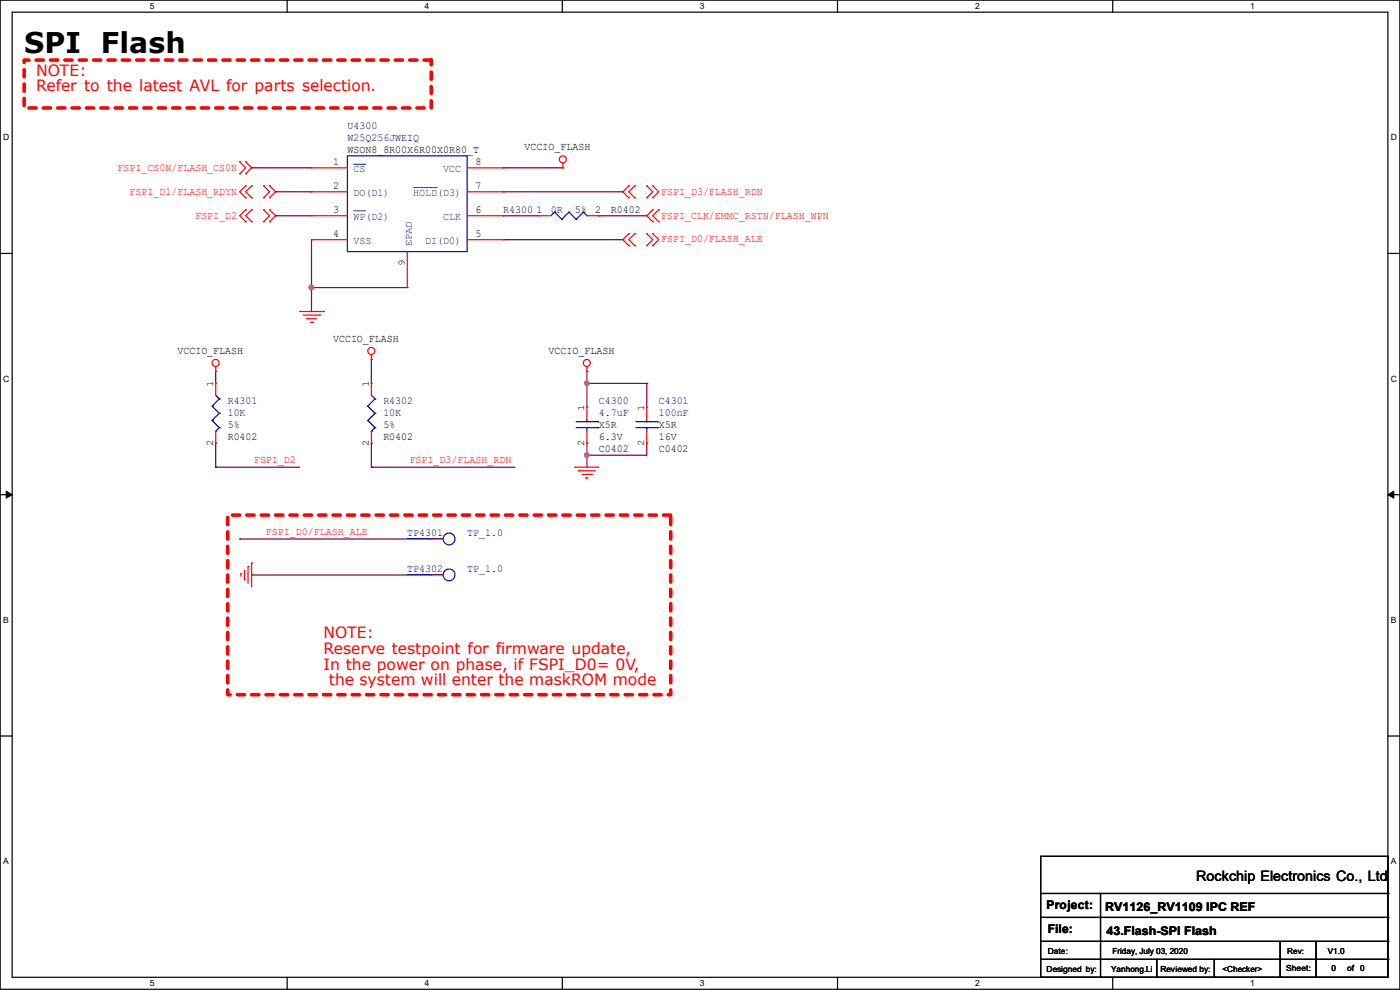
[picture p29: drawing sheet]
<svg xmlns="http://www.w3.org/2000/svg" width="297mm" height="210mm" viewBox="0 0 297 210" stroke-linecap="round" stroke-linejoin="round" font-family="sans-serif">
<defs><g id="words">
<text font-size="6.1" x="5.1" y="11.2">SPI Flash</text>
<g font-size="3.3" fill="#f00">
<text x="7.7" y="16">NOTE:</text>
<text x="7.7" y="19.3">Refer to the latest AVL for parts selection.</text>
<text x="68.6" y="135.4">NOTE:</text>
<text x="68.6" y="138.7">Reserve testpoint for firmware update,</text>
<text x="68.6" y="142">In the power on phase, if FSPI_D0= 0V,</text>
<text x="69.8" y="145.3">the system will enter the maskROM mode</text>
</g>
<text font-size="3" x="253.8" y="186.9">Rockchip Electronics Co., Ltd</text>
<g font-size="2.5">
<text x="222" y="192.9">Project:</text>
<text x="222.3" y="198">File:</text>
<text x="234.5" y="193.2">RV1126_RV1109 IPC REF</text>
<text x="234.7" y="198.2">43.Flash-SPI Flash</text>
</g>
<g font-size="2.3" fill="#000080">
<text x="73.7" y="27.3">U4300</text>
<text x="73.7" y="29.8">W25Q256JWEIQ</text>
<text x="106.7" y="45.1">R4300</text>
<text x="116.9" y="45.1">0R</text>
<text x="48.3" y="85.7">R4301</text>
<text x="48.3" y="88.3">10K</text>
<text x="81.3" y="85.7">R4302</text>
<text x="81.3" y="88.3">10K</text>
<text x="127" y="85.7">C4300</text>
<text x="127" y="88.3">4.7uF</text>
<text x="139.7" y="85.7">C4301</text>
<text x="139.7" y="88.3">100nF</text>
<text x="86.4" y="113.7">TP4301</text>
<text x="99.1" y="113.7">TP_1.0</text>
<text x="86.4" y="121.3">TP4302</text>
<text x="99.1" y="121.3">TP_1.0</text>
</g>
<g font-size="2.3">
<text x="70.7" y="35.1">1</text>
<text x="73.7" y="32.4">WSON8_8R00X6R00X0R80_T</text>
<text x="100.9" y="35.1">8</text>
<text x="111.3" y="31.9">VCCIO_FLASH</text>
<text x="70.7" y="40.1">2</text>
<text x="100.9" y="40.1">7</text>
<text x="70.7" y="45.2">3</text>
<text x="100.9" y="45.2">6</text>
<text x="113.8" y="45.2">1</text>
<text x="122" y="45.1">5%</text>
<text x="126.3" y="45.2">2</text>
<text x="129.6" y="45.1">R0402</text>
<text x="70.7" y="50.3">4</text>
<text x="100.9" y="50.3">5</text>
<text x="37.6" y="75.1">VCCIO_FLASH</text>
<text x="70.7" y="72.5">VCCIO_FLASH</text>
<text x="116.4" y="75.1">VCCIO_FLASH</text>
<text x="48.3" y="93.3">R0402</text>
<text x="48.3" y="90.8">5%</text>
<text x="81.3" y="93.3">R0402</text>
<text x="81.3" y="90.8">5%</text>
<text x="127" y="95.9">C0402</text>
<text x="127" y="90.8">X5R</text>
<text x="127" y="93.3">6.3V</text>
<text x="139.7" y="95.9">C0402</text>
<text x="139.7" y="90.8">X5R</text>
<text x="139.7" y="93.3">16V</text>
</g>
<g font-size="2.3" fill="#f00">
<text x="24.9" y="36.2">FSPI_CS0N/FLASH_CS0N</text>
<text x="27.5" y="41.3">FSPI_D1/FLASH_RDYN</text>
<text x="140.3" y="41.3">FSPI_D3/FLASH_RDN</text>
<text x="41.4" y="46.4">FSPI_D2</text>
<text x="140.3" y="46.4">FSPI_CLK/EMMC_RSTN/FLASH_WPN</text>
<text x="140.3" y="51.4">FSPI_D0/FLASH_ALE</text>
<text x="53.9" y="98.2">FSPI_D2</text>
<text x="86.9" y="98.2">FSPI_D3/FLASH_RDN</text>
<text x="56.4" y="113.4">FSPI_D0/FLASH_ALE</text>
</g>
<g font-size="2.3" fill="#004080">
<text x="75" y="36.5">CS</text>
<text x="75" y="41.6">DO(D1)</text>
<text x="87.7" y="41.6">HOLD(D3)</text>
<text x="94" y="36.5">VCC</text>
<text x="75" y="46.7">WP(D2)</text>
<text x="94" y="46.7">CLK</text>
<text x="75" y="51.8">VSS</text>
<text x="90.2" y="51.8">DI(D0)</text>
</g>
<text font-size="2.1" fill="#004080" x="87.4" y="52.1" transform="rotate(-90 87.4 52.1)">EPAD</text>
<g font-size="2.1">
<text x="85.9" y="56.4" transform="rotate(-90 85.9 56.4)">9</text>
<text x="45.2" y="82.1" transform="rotate(-90 45.2 82.1)">1</text>
<text x="78.2" y="82.1" transform="rotate(-90 78.2 82.1)">1</text>
<text x="124" y="87.2" transform="rotate(-90 124 87.2)">1</text>
<text x="136.7" y="87.2" transform="rotate(-90 136.7 87.2)">1</text>
<text x="45.2" y="94.5" transform="rotate(-90 45.2 94.5)">2</text>
<text x="78.2" y="94.5" transform="rotate(-90 78.2 94.5)">2</text>
<text x="124" y="94.5" transform="rotate(-90 124 94.5)">2</text>
<text x="136.7" y="94.5" transform="rotate(-90 136.7 94.5)">2</text>
</g>
<g font-size="1.8">
<text x="31.8" y="1.9">5</text>
<text x="90.1" y="1.9">4</text>
<text x="148.5" y="1.9">3</text>
<text x="206.8" y="1.9">2</text>
<text x="265.2" y="1.9">1</text>
<text x=".7" y="29.8">D</text>
<text x="295.1" y="29.8">D</text>
<text x=".7" y="80.9">C</text>
<text x="295.1" y="80.9">C</text>
<text x=".7" y="132.1">B</text>
<text x="295.1" y="132.1">B</text>
<text x=".7" y="183.3">A</text>
<text x="295.1" y="183.3">A</text>
<text x="222.3" y="202.3">Date:</text>
<text x="236" y="202.3">Friday, July 03, 2020</text>
<text x="281.7" y="202.3">V1.0</text>
<text x="31.8" y="209.2">5</text>
<text x="90.1" y="209.2">4</text>
<text x="148.5" y="209.2">3</text>
<text x="206.8" y="209.2">2</text>
<text x="222" y="206.1">Designed by:</text>
<text x="235.7" y="206.1">Yanhong.Li</text>
<text x="246.2" y="206.1">Reviewed by:</text>
<text x="259.4" y="206.1">&lt;Checker&gt;</text>
<text x="265.2" y="209.2">1</text>
<text x="272.8" y="205.9">Sheet:</text>
<text x="282.5" y="205.9">0</text>
<text x="285.8" y="205.9">of 0</text>
</g>
<text font-size="1.7" x="273.1" y="202.3">Rev:</text>
</g></defs>
<path d="M0 0h297v209.8h-297zM2.6 2.6h291.8v204.7h-291.8z" fill="none" stroke="#000" stroke-width=".25"/>
<g fill="#fff">
<path d="M31.7 .3h1v2h-1z"/>
<path d="M31.7 207.6h1v1.9h-1z"/>
</g>
<path d="M60.9 0v2.6M60.9 207.3v2.5" fill="none" stroke="#000" stroke-width=".25"/>
<g fill="#fff">
<path d="M90.1 .3h1v2h-1z"/>
<path d="M90.1 207.6h1v1.9h-1z"/>
</g>
<path d="M119.3 0v2.6M119.3 207.3v2.5" fill="none" stroke="#000" stroke-width=".25"/>
<g fill="#fff">
<path d="M148.5 .3h.9v2h-.9z"/>
<path d="M148.5 207.6h.9v1.9h-.9z"/>
</g>
<path d="M177.7 0v2.6M177.7 207.3v2.5" fill="none" stroke="#000" stroke-width=".25"/>
<g fill="#fff">
<path d="M206.8 .3h1v2h-1z"/>
<path d="M206.8 207.6h1v1.9h-1z"/>
</g>
<path d="M236.1 0v2.6M236.1 207.3v2.5" fill="none" stroke="#000" stroke-width=".25"/>
<g fill="#fff">
<path d="M265.2 .3h1v2h-1z"/>
<path d="M265.2 207.6h1v1.9h-1z"/>
<path d="M.7 28.2h1.2v1.9h-1.2z"/>
<path d="M295.1 28.2h1.2v1.9h-1.2z"/>
<path d="M.7 79.3h1.2v2h-1.2z"/>
<path d="M295.1 79.3h1.2v2h-1.2z"/>
</g>
<path d="M0 53.8h2.6M294.4 53.8h2.6" fill="none" stroke="#000" stroke-width=".25"/>
<g fill="#fff">
<path d="M.7 130.5h1.2v2h-1.2z"/>
<path d="M295.1 130.5h1.1v2h-1.1z"/>
</g>
<path d="M0 104.9h2.6M294.4 104.9h2.6" fill="none" stroke="#000" stroke-width=".25"/>
<path d="M1.3 104.2l1.3 .7-1.3 .8zM294.4 104.9l1.3-.7v1.5z" fill="#000" stroke="#000" stroke-width=".21"/>
<g fill="#fff">
<path d="M.7 181.7h1.2v2h-1.2z"/>
<path d="M295.1 181.7h1.1v2h-1.1z"/>
</g>
<g fill="none" stroke="#000" stroke-width=".25">
<path d="M0 156.1h2.6M294.4 156.1h2.6M220.8 181.7h73.6v25.6h-73.6zM220.8 189.5h73.6M220.8 194.6h73.6M220.8 199.7h73.6M233.5 189.5v17.8M271.6 199.7v7.6M279.2 199.7v7.6M294.4 189.5h.1M294.4 194.6h.1M294.4 199.7h.1"/>
<path d="M220.8 203.5h73.6M233.5 207.3h.1M245.4 207.3h.1M245.4 203.5v3.8M257.6 207.3h.1M257.6 203.5v3.8M271.6 207.3h.1M279.2 207.3h.1M294.4 203.5h.1"/>
</g>
<path d="M5.1 12.7h86.4v10.2h-86.4zM48.3 109.3h94v38.1h-94z" fill="none" stroke="#f00" stroke-width=".76" stroke-dasharray="1.5 1.5"/>
<g fill="none" stroke="#800040" stroke-width=".25">
<path d="M53.4 35.6h.1M53.4 35.6h12.7M106.7 35.6h.1M106.7 35.6h12.7M58.5 45.8h.1M58.5 40.7h.1M58.5 45.8h7.6M58.5 40.7h7.6M66.1 50.8h.1M66.1 50.8v15.3M106.7 40.7h.1M106.7 45.8h.1"/>
<path d="M106.7 45.8h7.6M106.7 40.7h25.4M106.7 50.8h25.4M127 45.8h.1M127 45.8h10.2M132.1 50.8h.1M45.8 78.8h.1M45.8 78.8v2.5M66.1 61h.1M66.1 61h20.3M78.8 76.2h.1M78.8 76.2v5.1"/>
<path d="M124.5 78.8h.1M124.5 78.8v7.6M45.8 94h.1M45.8 99.1h.1M45.8 99.1h17.7M45.8 94v5.1M78.8 99.1h.1M78.8 94h.1M78.8 94v5.1M78.8 99.1h30.5M124.5 96.6h.1M124.5 94h.1"/>
<path d="M124.5 81.3h.1M124.5 94v5.1M124.5 81.3h12.7M137.2 94h.1M137.2 81.3h.1M137.2 81.3v5.1M137.2 94v2.6h-12.7M50.8 114.3h.1M50.8 114.3h40.7M53.4 122h.1M53.4 122h38.1"/>
</g>
<g fill="#f0f" stroke="#f0f" stroke-width=".25">
<circle cx="66.1" cy="61" r=".49"/>
<circle cx="124.5" cy="96.5" r=".49"/>
<circle cx="124.5" cy="81.3" r=".49"/>
</g>
<g fill="none" stroke="#f00" stroke-width=".25">
<path d="M50.8 36.9h.1M50.8 34.3h.1M50.8 34.3l1.3 1.3-1.3 1.3M52.1 39.4h.1M52.1 34.3h.1M52.1 36.9h.1M52.1 34.3l1.3 1.3-1.3 1.3M52.1 39.4l-1.3 1.3 1.3 1.3M53.4 39.4h.1M53.4 39.4l-1.3 1.3 1.3 1.3M55.9 39.4h.1M55.9 39.4l1.3 1.3-1.3 1.3"/>
<path d="M57.2 39.4h.1M57.2 39.4l1.3 1.3-1.3 1.3M66.1 35.6h.1M66.1 35.6h7.6M99.1 35.6h7.6M106.7 35.6h.1M119.4 35.6h.1M119.4 34.6v1M133.4 39.4h.1M133.4 39.4l-1.3 1.3 1.3 1.3M134.7 39.4h.1M134.7 39.4l-1.3 1.3 1.3 1.3"/>
<path d="M137.2 39.4h.1M137.2 39.4l1.3 1.3-1.3 1.3M138.5 39.4h.1M138.5 39.4l1.2 1.3-1.2 1.3M52.1 47h.1M52.1 44.5h.1M52.1 42h.1M52.1 44.5l-1.3 1.3 1.3 1.2M53.4 47h.1M53.4 44.5h.1M53.4 42h.1M53.4 44.5l-1.3 1.3 1.3 1.2"/>
<path d="M55.9 47h.1M55.9 44.5h.1M55.9 42h.1M55.9 44.5l1.3 1.3-1.3 1.2M57.2 44.5h.1M57.2 47h.1M57.2 42h.1M57.2 44.5l1.3 1.3-1.3 1.2M66.1 45.8h.1M66.1 50.8h.1M66.1 40.7h.1M66.1 45.8h7.6"/>
<path d="M66.1 50.8h7.6M66.1 40.7h7.6M86.4 53.4v7.6M99.1 45.8h7.6M99.1 50.8h7.6M99.1 40.7h7.6M106.7 50.8h.1M106.7 45.8h.1M106.7 40.7h.1M114.3 45.8h.1M114.3 45.8h2.6M124.5 45.8h2.5"/>
<path d="M127 45.8h.1M133.4 49.6h.1M133.4 52.1h.1M133.4 42h.1M133.4 49.6l-1.3 1.2 1.3 1.3M134.7 52.1h.1M134.7 49.6h.1M134.7 42h.1M134.7 49.6l-1.3 1.2 1.3 1.3M137.2 52.1h.1M137.2 49.6h.1M137.2 42h.1"/>
<path d="M137.2 49.6l1.3 1.2-1.3 1.3M138.5 44.5h.1M138.5 47h.1M138.5 52.1h.1M138.5 49.6h.1M138.5 42h.1M138.5 44.5l-1.3 1.3 1.3 1.2M138.5 49.6l1.2 1.2-1.2 1.3M139.7 47h.1M139.7 44.5h.1M139.7 44.5l-1.2 1.3 1.2 1.2M45.8 78.8h.1"/>
<path d="M45.8 77.8v1M63.5 66.1h5.1M64.3 66.8h3.6M65.1 67.6h.1M65.1 67.6h2M65.8 68.4h.5M66.3 68.4h.1M67.9 66.8h.1M68.6 66.1h.1M78.8 76.2h.1M78.8 75.2v1M86.4 61h.1"/>
<path d="M124.5 78.8h.1M124.5 77.8v1M45.8 81.3h.1M45.8 94h.1M45.8 81.3v2.6M45.8 91.5v2.5M78.8 81.3h.1M78.8 94h.1M78.8 81.3v2.6M78.8 91.5v2.5M122 99.1h.1M122 99.1h5"/>
<path d="M122.7 99.9h.1M122.7 99.9h3.6M124.5 86.4h.1M124.5 94h.1M124.5 86.4v2.5M124.5 91.5v2.5M137.2 86.4h.1M137.2 94h.1M137.2 86.4v2.5M137.2 91.5v2.5M53.4 119.4h.1M53.4 119.4v5.1"/>
<path d="M91.5 114.3h.1M91.5 114.3h2.5M123.5 100.6h2M124.2 101.4h.1M124.2 101.4h.6M125.5 100.6h.1M51.1 121.7h.1M51.1 121.7v.5M51.9 123h.1M51.9 120.9v2.1M52.6 120.2h.1M52.6 120.2v3.5"/>
<path d="M91.5 122h.1M91.5 122h2.5"/>
<circle cx="119.4" cy="33.8" r=".74"/>
<circle cx="45.7" cy="77" r=".74"/>
<circle cx="78.8" cy="74.4" r=".74"/>
<circle cx="124.5" cy="77" r=".74"/>
</g>
<g fill="none" stroke="#00f" stroke-width=".25">
<path d="M73.7 33.1h25.4v20.3h-25.4zM117.6 45h.1M117.6 45l-.7 .8M117.6 45l1.6 1.5M119.2 46.5h.1M120.7 45h.1M120.7 45l-1.5 1.5M120.7 45l1.5 1.5M122.2 46.5h.1M123.7 45h.1M123.7 45l-1.5 1.5M123.7 45l.8 .8"/>
<path d="M124.5 45.8h.1M45 86.1h.1M45 89.2h.1M45 86.1l1.5 1.6M45 89.2l1.5 1.5M45.8 91.5h.1M45.8 83.9l.7 .7M46.5 84.6h.1M46.5 87.7h.1M46.5 90.7h.1M46.5 84.6l-1.5 1.5M46.5 87.7l-1.5 1.5"/>
<path d="M46.5 90.7l-.7 .8M78 86.1h.1M78 89.2h.1M78 86.1l1.5 1.6M78 89.2l1.5 1.5M78.8 91.5h.1M78.8 83.9l.7 .7M79.5 84.6h.1M79.5 87.7h.1M79.5 90.7h.1M79.5 84.6l-1.5 1.5M79.5 87.7l-1.5 1.5"/>
<path d="M79.5 90.7l-.7 .8M122.2 90.7h4.6M122.2 89.5h4.6M124.5 89.5h.1M124.5 90.7h.1M124.5 88.9v.6M124.5 90.7v.8M126.8 90.7h.1M126.8 89.5h.1M134.9 90.7h4.6M134.9 89.5h4.6M137.2 89.5h.1"/>
<path d="M137.2 90.7h.1M137.2 88.9v.6M137.2 90.7v.8M139.5 90.7h.1M139.5 89.5h.1"/>
<circle cx="95.3" cy="114.3" r="1.25"/>
<circle cx="95.3" cy="121.9" r="1.25"/>
</g>
<path d="M86.4 114.3h7.6M86.4 121.9h7.6" fill="none" stroke="#000080" stroke-width=".21"/>
<path d="M75 34.8h2.4M77.4 34.8h.1M87.7 39.8h4.9M92.6 39.8h.1M75 44.7h2.4M77.4 44.7h.1" fill="none" stroke="#004080" stroke-width=".21"/>
<use href="#words"/>
</svg>
